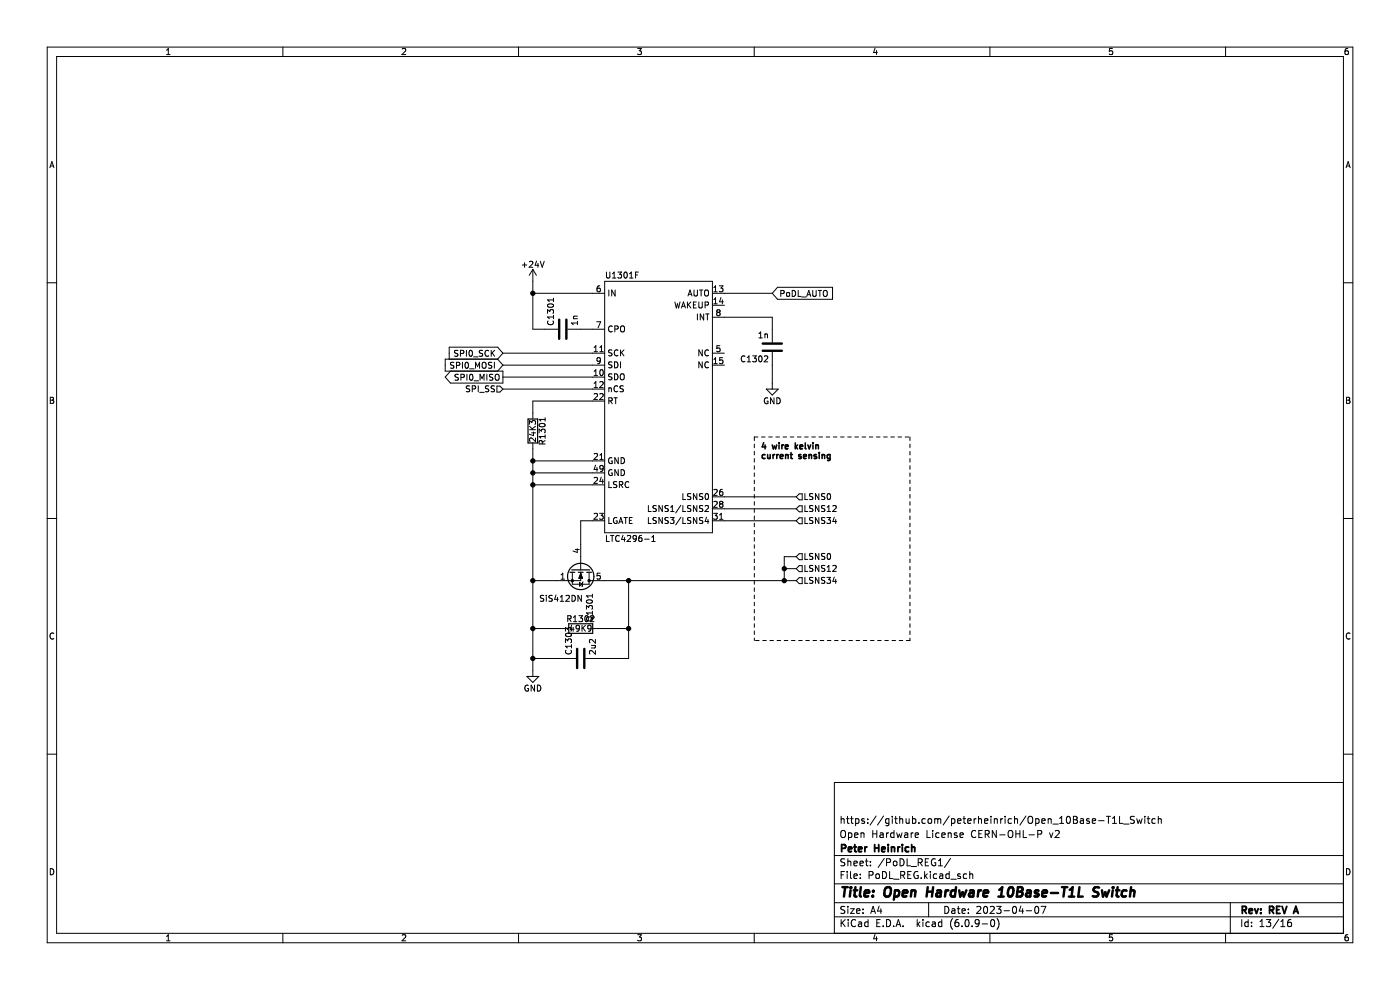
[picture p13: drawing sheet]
<svg xmlns="http://www.w3.org/2000/svg" width="297mm" height="210mm" viewBox="0 0 297 210" stroke-linecap="round" stroke-linejoin="round" font-family="sans-serif">
<path d="M0 0h297v210h-297z" fill-rule="evenodd" fill="#fff" stroke="#fff" stroke-width=".21"/>
<g fill="none" stroke="#000" stroke-width=".21">
<path d="M10 10h277v190h-277zM12 12h273v186h-273zM35.3 11.6h.8M35.3 10.6l.4-.3v1.3M60 10v2M85.3 10.4l.5-.1 .3 .3-.8 1h.8M110 10v2M135.3 10.3h.8l-.5 .5 .4 .1v.6l-.2 .1-.5-.1M160 10v2M185.6 10.2l-.3 .9h.8M185.9 10.7v.9M210 10v2"/>
<path d="M236 10.3h-.6l-.1 .6 .6-.1 .1 .7-.2 .1-.5-.1M260 10v2M285.9 10.3h-.3l-.2 .3-.1 .7 .3 .3 .4-.1-.1-.7h-.3l-.3 .2M10.6 35.6l.4-1.3 .4 1.3M10.7 35.2h.6M285.6 35.6l.4-1.3 .4 1.3M285.7 35.2h.6M10 60h2M110.8 56.2h1M111.3 55.7v1M112.3 55.5l.5-.1 .2 .4-.7 .9h.7M113 57.1v12.7h5.4"/>
<path d="M113 57.1l-.7 1.3M113 57.1l.8 1.3M113.8 55.4l-.3 .9h.8M114.1 55.8v.9M114.6 55.4l.4 1.3 .5-1.3M128.3 59.7h22.8v53.3h-22.8zM128.7 57.7v1l.2 .3h.2l.3-.3v-1M129.9 58.1l.4-.4v1.3M129.9 59h.8M131.1 57.7h.8l-.5 .5 .4 .1v.6l-.2 .1-.5-.1M132.5 57.8l.1-.1a.68 .68 0 0 1 .5 .6 .68 .68 0 0 1-.5 .7l-.3-.5zM133.6 59h.7"/>
<path d="M133.6 58.1l.3-.4v1.3M134.8 58.3h.4M135.4 57.7h-.6v1.3M285 60h2M96.3 76.9l-.7 .1v.3l.6 .3 .1 .3-.3 .2h-.4M96.8 77.5h.6l.1-.5-.7-.1v1.2M97.1 74.4h-.6v.4l.5 .2 .1 .3-.2 .3-.5-.1M97.2 79.5h-.6v.4l.5 .2 .1 .3-.2 .3-.5-.1M97.7 75l.6-.1v-.5l-.6-.1v1.3M98.1 76.9v1.2M98.8 77l.1-.1a.68 .68 0 0 1 .5 .6 .68 .68 0 0 1-.5 .6l-.3-.5zM98.9 74.3v1.3"/>
<path d="M99.1 79.4v1.3M99.6 74.4l.2-.1a.68 .68 0 0 1 .4 .6 .68 .68 0 0 1-.4 .7l-.3-.5zM99.6 78.2h1M99.7 79.5l.2-.1a.68 .68 0 0 1 .4 .6 .68 .68 0 0 1-.4 .7l-.3-.5zM100.5 75.7h.9M100.9 78.1v-1.2l.4 .9 .4-.9v1.2M102.4 74.4l-.5-.1-.2 .3 .1 .3 .5 .2v.4h-.6M102.5 76.9h.1a.43 .43 0 0 1 .5 .4v.4a.42 .42 0 0 1-.4 .4 .42 .42 0 0 1-.4-.4zM103.3 79.4v1.3M103.7 74.4a.56 .56 0 0 0-.8 .5 .56 .56 0 0 0 .8 .6M104.2 74.3v1.3M104.3 76.9l-.6 .1v.3l.5 .3 .1 .3-.2 .2h-.5"/>
<path d="M104.4 74.9l.5 .7M104.6 79.5h-.7v.4l.5 .2 .2 .3-.3 .3-.5-.1M104.9 76.9v1.2M104.9 74.3l-.7 .7M105.1 79.6l.2-.2a.43 .43 0 0 1 .6 .4v.4a.42 .42 0 0 1-.4 .5 .42 .42 0 0 1-.5-.5zM105.6 76.2h-11.2v2.5h12.3v2.6h-11.1l-1.2-1.3 1.2-1.3M105.6 76.2l1.1 1.3M106.7 80h21.6M106.7 74.9h21.6M106.7 77.5h21.6M106.7 74.9l-1.1-1.3h-10.3v2.6M106.7 74.9l-1.1 1.3"/>
<path d="M106.7 77.5l-1.1 1.2M113 62.2h15.3M116.2 66.5v-.8l.4 .4 .2-.4h.5l.1 .2-.1 .6M116.3 64.6a.61 .61 0 0 1 .7-.2 .61 .61 0 0 1 .4 .6 .75 .75 0 0 1-1.2-.2zM116.3 68.1a.56 .56 0 0 0 .5 .8 .56 .56 0 0 0 .5-.8M117.4 67.2h-1.2l.3 .4M117.4 63.3v.7M117.4 66.9v.7M117.4 63.6h-1.2l.3 .4M120.4 69.8h7.9M121.7 67.6h.8M122.5 68.5h-1.3l.4 .4"/>
<path d="M122.5 68.2v.7M122.5 67.1h-.8l.1 .5M126 79.7h.8M126 73.7l.4-.4v1.3M126 78.8l.4-.4v1.3M126 74.6h.8M126.6 68.3h.8l-.5 1.2M127.2 60.6l-.3 .1-.2 .2-.1 .8 .3 .2 .4-.1-.1-.6-.3-.1-.3 .3M127.2 74.6h.8M127.2 73.7l.4-.4v1.3M127.4 76.4l-.3 .3-.3-.1-.1-.6 .4-.1 .3 .2-.1 .7-.2 .3h-.3M127.4 78.5l.1-.1a.68 .68 0 0 1 .5 .6 .68 .68 0 0 1-.5 .7l-.3-.5z"/>
<path d="M129.2 61.5v1.3M129.8 76.8l-.6 .1v.3l.5 .3 .1 .3-.2 .2h-.5M129.8 74.3h-.6v.4l.5 .2 .1 .3-.2 .3-.5-.1M129.8 79.4h-.6v.4l.5 .2 .1 .3-.2 .3-.5-.1M129.9 69.3a.56 .56 0 0 0-.8 .5 .56 .56 0 0 0 .8 .5M130.4 79.3a.64 .64 0 0 1 .7 .6 .64 .64 0 0 1-.7 .7zM130.4 76.8a.64 .64 0 0 1 .7 .6 .64 .64 0 0 1-.7 .6zM130.4 69.8l.6-.1 .1-.4-.7-.2v1.3M130.5 61.5v1.3l-.7-1.3v1.3M131.1 74.3a.56 .56 0 0 0-.8 .6 .56 .56 0 0 0 .8 .5M131.6 79.5l.3-.2a.43 .43 0 0 1 .5 .4v.4a.42 .42 0 0 1-.4 .5 .42 .42 0 0 1-.4-.5zM131.6 74.2v1.3"/>
<path d="M131.6 76.8v1.2M131.7 69.3l.2-.2a.43 .43 0 0 1 .6 .5v.4a.42 .42 0 0 1-.4 .4 .42 .42 0 0 1-.5-.4zM131.8 74.8l.6 .7M132.4 74.2l-.8 .7M143.2 64.1l.3 1.2 .2-.9 .3 .9 .3-1.2M144.6 65.3l.4-1.2 .4 1.2M144.7 65h.6M145.8 64.1v1.2M146 62.8l.4-1.3 .4 1.3M146 64.6l.6 .7M146.1 62.4h.6M146.6 64.1l-.8 .7"/>
<path d="M147.1 64.7h.4M147.2 61.5v1l.3 .3h.2l.2-.3v-1M147.7 64.1h-.6v1.2h.6M147.9 66.6v1.3M148.3 64.1v1l.2 .2h.2l.3-.2v-1M148.4 61.5h.7M148.7 61.5v1.3M149 74.2v1.3l-.7-1.3v1.3M149 76.8v1.2l-.7-1.2v1.2M149.3 66.6v1.3l-.7-1.3v1.3M149.5 61.7l.3-.2a.43 .43 0 0 1 .5 .4v.5a.42 .42 0 0 1-.4 .4 .42 .42 0 0 1-.4-.4zM149.6 64.7h.6v-.5l-.6-.1v1.2"/>
<path d="M149.7 66.6h.7M150.1 66.6v1.3M150.3 76.9a.56 .56 0 0 0-.8 .5 .56 .56 0 0 0 .8 .5M150.3 74.3a.56 .56 0 0 0-.8 .6 .56 .56 0 0 0 .8 .5M151.1 62.2h12.7M151.1 67.3h12.7v5.3M151.1 74.9h2.6M151.1 77.5h2.6M151.1 64.8h2.6M151.4 61.9h.8M151.4 61l.4-.4v1.3M151.4 63.5l.4-.3v1.2"/>
<path d="M151.4 76.2l.4-.3v1.2M151.4 64.4h.8M151.4 77.1h.8M152.3 66.3l-.3 .2v.2l.3 .3 .3-.1 .2-.2v-.2l-.3-.2M152.3 66.3l-.3-.3 .3-.3h.2l.3 .3-.3 .3M152.3 66.3h.2M152.6 60.6h.8l-.5 .5 .4 .1v.6l-.2 .1-.5-.1M152.7 73.3h-.6l-.1 .6h.6l.1 .6-.2 .1-.5-.1M152.9 63.1l-.3 .9h.8M153.3 63.6v.8M153.3 75.9h-.6l-.1 .6 .7-.1v.6l-.2 .1-.5-.1M158 75.6a.56 .56 0 0 0-.8 .5 .56 .56 0 0 0 .8 .5"/>
<path d="M158.5 76.8h.7M158.5 75.9l.4-.4v1.3M159.7 75.5h.8l-.5 .5 .4 .1v.5l-.2 .2-.5-.2M161 71.7h.7M161 70.8l.4-.4v1.3M161.1 75.6l.1-.1a.68 .68 0 0 1 .5 .6 .68 .68 0 0 1-.5 .7l-.3-.5zM162.2 75.6l.4-.1 .3 .4-.8 .9h.8M162.3 70.8v.9M162.3 71l.5-.1v.8M163.8 74.7v7.8M164.9 60.9h11.7v2.6h-11.7l-1.1-1.3zM165.6 62.3l.6-.1 .1-.5-.7-.1v1.3"/>
<path d="M166.9 62.2l.2-.2 .4 .2-.1 .6h-.5zM168.1 61.6a.64 .64 0 0 1 .7 .6 .64 .64 0 0 1-.7 .7zM169.3 61.6v1.3h.6M170.1 63h.9M171.1 62.9l.5-1.3 .4 1.3M171.3 62.5h.6M172.4 61.6v1l.3 .3h.2l.2-.3v-1M173.6 61.6h.7M173.9 61.6v1.3M174.7 61.8l.3-.2a.43 .43 0 0 1 .5 .4v.5a.42 .42 0 0 1-.4 .4 .42 .42 0 0 1-.4-.4zM10.7 84.3h.4l.3 .2-.3 .4 .3 .1v.3l-.2 .3h-.5zM10.7 84.9h.4"/>
<path d="M97.8 80.1l.6-.1 .1-.5-.7-.1v1.3M99.6 81.9l-.6 .1v.3l.5 .3 .1 .3-.2 .2-.5-.1M100.2 82.5l.6-.1 .1-.4-.7-.2v1.3M100.6 80.8h.9M101.5 81.8v1.3M101.8 83.2h.9M101.8 80.7v-1.3l.5 .9 .4-.9v1.3M103.7 81.9l-.7 .1v.3l.6 .3 .1 .3-.2 .2-.5-.1M104.9 81.9l-.5-.1-.2 .3 .1 .3 .5 .2v.4h-.6M105.4 81.9h.7l.6 .6-.6 .7h-.7zM106.7 82.5h21.6M112.3 90v-.8l.5 .4 .1-.3h.6l.1 .2-.1 .5"/>
<path d="M112.3 91.2h1.3M112.3 90.4l.8 .8M112.8 91.8h.8M113 94v49.5M113 97.8h15.3M113.2 91.6v.8l-.9-.3M113.6 92.9v.8l-.9-.8-.4 .2 .2 .5M113.6 90.4l-.7 .6M114.4 91.8v-.8l.5 .5 .1-.4h.5l.1 .2-.1 .5M114.5 89.9a.61 .61 0 0 1 .7-.2 .61 .61 0 0 1 .4 .7 .75 .75 0 0 1-1.2-.3zM115 94.2v-.6l-.5-.1-.1 .7h1.2M115.6 93.4l-.6 .5"/>
<path d="M115.6 88.6v.7M115.6 92.2v.8M115.6 92.6h-1.2l.3 .4M115.6 89h-1.2l.3 .3M126 83.6l.5-.1 .3 .4-.8 .9h.8M126 81.3l.4-.3v1.2M126 82.2h.8M126 96.3l.5-.1 .3 .4-.8 .9h.8M126.3 98.7l-.3 .9h.8M126.6 99.2v.8M127.2 83.6l.5-.1 .3 .4-.8 .9h.8M127.2 81.1l.5-.1 .3 .3-.8 .9h.8"/>
<path d="M127.2 96.6l.4-.4v1.3M127.2 97.5h.8M128 99.3l-.3 .2h-.3l-.1-.7 .4-.1 .3 .3-.1 .7-.2 .2-.3 .1M128.3 85.1h-15.3v3.8M129.2 85h.6v-.5l-.6-.1v1.2M129.2 82.3v.8M129.2 82.4l.4-.1 .1 .8M129.5 85l.4 .6M129.8 99.7a.58 .58 0 0 0-.7 .6 .58 .58 0 0 0 .8 .5v-.5h-.3M129.8 97.1a.58 .58 0 0 0-.7 .6 .58 .58 0 0 0 .8 .5v-.4h-.3M130.3 84.4h.7M130.6 84.4v1.2"/>
<path d="M131 82a.56 .56 0 0 0-.8 .5 .56 .56 0 0 0 .8 .5M131.2 97.1v1.2l-.8-1.2v1.2M131.2 99.6v1.3l-.8-1.3v1.3M131.8 97.1a.64 .64 0 0 1 .7 .6 .64 .64 0 0 1-.7 .6zM131.8 99.6a.64 .64 0 0 1 .7 .7 .64 .64 0 0 1-.7 .6zM132.2 81.9l-.6 .1v.3l.5 .3 .1 .3-.2 .2-.5-.1M160 94.2v.8M160 95.7v.8M160 97.3v.7M160 98.8v.8M160.8 92.7h-.8v.8M161.5 92.7h.8"/>
<path d="M162.6 82.5h2.5l-1.3 1.3zM162.9 84.4a.58 .58 0 0 0-.8 .6 .58 .58 0 0 0 .8 .5v-.4h-.2M163.1 92.7h.7M164.2 84.4v1.2l-.7-1.2v1.2M164.6 92.7h.8M164.8 84.4a.64 .64 0 0 1 .7 .6 .64 .64 0 0 1-.7 .6zM166.1 92.7h.8M167.6 92.7h.8M169.2 92.7h.7M170.7 92.7h.8M172.2 92.7h.8M173.7 92.7h.8"/>
<path d="M175.3 92.7h.7M176.8 92.7h.7M178.3 92.7h.8M179.8 92.7h.8M181.4 92.7h.7M182.9 92.7h.7M184.4 92.7h.8M185.9 92.7h.8M187.5 92.7h.7M189 92.7h.7M190.5 92.7h.8M192 92.7h.8"/>
<path d="M193 92.7v.8M193 94.2v.8M193 95.7v.8M193 97.3v.7M193 98.8v.8M285.7 84.3h.4l.2 .2-.2 .4 .2 .1 .1 .3-.2 .3h-.5zM285.7 84.9h.4M10 110h2M113 102.9h15.3M113 100.3h15.3M122 116.6h.9M122.5 116.4v.8l-.9-.3"/>
<path d="M126 101.4l.5-.1 .3 .3-.8 .9h.8M126 109l.5-.1 .3 .4-.8 .9h.8M127.2 108.9h.8l-.5 .5 .4 .1v.5l-.2 .2-.5-.2M127.5 101.2l-.3 .9h.8M127.9 101.7v.8M128.3 110.5h-5.1v10.4M128.7 113.6v1.3h.6M129.2 109.8v1.2h.6M129.2 102.2v1.2h.6M129.5 113.6h.7M129.9 113.6v1.3M130.9 102.2l-.7 .1v.3l.5 .3 .2 .3-.3 .2h-.5"/>
<path d="M130.9 109.8a.58 .58 0 0 0-.8 .6 .58 .58 0 0 0 .8 .5v-.4h-.2M131.3 111l.4-1.2 .4 1.2M131.4 113.7a.56 .56 0 0 0-.8 .5 .56 .56 0 0 0 .8 .5M131.4 102.8h.6l.1-.5-.7-.1v1.2M131.4 110.7h.6M131.7 102.8l.4 .6M132.2 113.5l-.3 .9h.7M132.4 109.8h.7M132.5 114v.9M132.7 109.8v1.2M133.1 113.7l.5-.1 .2 .3-.8 1h.8M133.4 102.3a.56 .56 0 0 0-.8 .5 .56 .56 0 0 0 .8 .5"/>
<path d="M133.5 110.4h.4M134.1 109.8h-.6v1.2h.6M135 114.1l-.2 .3-.4-.1-.1-.6 .5-.1 .2 .2-.1 .8-.1 .2-.4 .1M136.1 113.6h-.4l-.1 .3-.1 .7 .2 .3 .5-.2-.1-.6h-.4l-.2 .2M136.8 114.4h.9M137.5 109.8v1.2h.7M137.5 107.2v1.3h.7M138.3 114.9h.7M138.3 113.9l.3-.3v1.3M139.2 109.8l-.6 .1v.4l.5 .2 .1 .3-.2 .2h-.5M139.2 107.3l-.6 .1v.3l.5 .3 .1 .3-.2 .2-.5-.1M140.5 107.2v1.3l-.7-1.3v1.3"/>
<path d="M140.5 109.8v1.2l-.7-1.2v1.2M141.8 109.8l-.7 .1v.4l.6 .2 .1 .3-.3 .2h-.4M141.8 107.3l-.7 .1v.3l.6 .3 .1 .3-.3 .2-.4-.1M142.2 109.8h.8l-.4 .5 .3 .1v.5l-.2 .1-.5-.1M142.3 108.5h.7M142.3 107.6l.3-.4v1.3M144.4 107.2l-1 1.6M144.4 109.7l-1 1.6M144.9 109.8v1.2h.6M144.9 107.2v1.3h.6M144.9 104.7v1.3h.6M146.6 109.8l-.7 .1v.4l.5 .2 .2 .3-.3 .2h-.5"/>
<path d="M146.6 107.3l-.7 .1v.3l.5 .3 .2 .3-.3 .2-.5-.1M146.6 104.8h-.7v.4l.5 .2 .2 .3-.3 .3-.5-.1M147.8 104.7v1.3l-.7-1.3v1.3M147.8 107.2v1.3l-.7-1.3v1.3M147.8 109.8v1.2l-.7-1.2v1.2M149.1 104.8h-.7v.4l.6 .2 .1 .3-.2 .3-.5-.1M149.1 109.8l-.7 .1v.4l.6 .2 .1 .3-.2 .2h-.5M149.1 107.3l-.7 .1v.3l.6 .3 .1 .3-.2 .2-.5-.1M149.6 107.4l.5-.2 .2 .4-.8 .9h.8M149.7 104.8l.2-.1a.68 .68 0 0 1 .4 .6 .68 .68 0 0 1-.4 .7l-.3-.5zM149.9 109.7l-.3 .9h.8M150.2 110.2v.8"/>
<path d="M151.1 110.5h17.8M151.1 105.4h17.8M151.1 107.9h17.8M151.4 108.9h.8l-.5 .5 .4 .1v.5l-.2 .2-.5-.2M151.4 103.9l.5-.1 .3 .4-.8 .9h.8M151.4 106.5l.5-.2 .3 .4-.8 .9h.8M152.6 110.2h.8M152.6 109.3l.4-.4v1.3M152.9 106.9l-.3 .2 .1 .4 .2 .1h.2l.3-.2-.1-.4-.2-.1M152.9 106.9l-.3-.2 .3-.4h.2l.3 .3-.3 .3M152.9 106.9h.2M153.3 103.8l-.4 .1-.2 .2-.1 .7 .3 .3 .4-.1v-.6l-.4-.1-.3 .2"/>
<path d="M160 100.3v.8M160 101.8v.8M160 103.4v.7M160 104.9v.7M160 106.4v.8M160 107.9v.8M160 109.5v.7M160 111v.7M160 112.5v.8M160 114v.8M160 115.6v.7M160 117.1v.7"/>
<path d="M160 118.6v.8M168.9 118.1h-2.5v5.1M168.9 105.4l.6-.6h.7v1.2h-.7zM168.9 107.9l.6-.6h.7v1.3h-.7zM168.9 110.5l.6-.7h.7v1.3h-.7zM168.9 118.1l.6-.6h.7v1.2h-.7zM169.5 120h.7v1.3h-.7l-.6-.7zM170.8 119.9v1.3h.6M170.8 104.7v1.3h.6M170.8 107.2v1.3h.6M170.8 109.8v1.2h.6M170.8 117.4v1.3h.6"/>
<path d="M172.4 117.5h-.6v.4l.5 .2 .1 .3-.2 .3-.5-.1M172.4 109.8l-.6 .1v.4l.5 .2 .1 .3-.2 .2h-.5M172.4 120l-.6 .1v.3l.5 .3 .1 .3-.2 .2-.5-.1M172.4 104.8h-.6v.4l.5 .2 .1 .3-.2 .3-.5-.1M172.4 107.3l-.6 .1v.3l.5 .3 .1 .3-.2 .2-.5-.1M173.7 104.7v1.3l-.7-1.3v1.3M173.7 107.2v1.3l-.7-1.3v1.3M173.7 109.8v1.2l-.7-1.2v1.2M173.7 117.4v1.3l-.7-1.3v1.3M173.7 119.9v1.3l-.7-1.3v1.3M175 104.8h-.7v.4l.6 .2 .1 .3-.3 .3-.4-.1M175 117.5h-.7v.4l.6 .2 .1 .3-.3 .3-.4-.1"/>
<path d="M175 120l-.7 .1v.3l.6 .3 .1 .3-.3 .2-.4-.1M175 107.3l-.7 .1v.3l.6 .3 .1 .3-.3 .2-.4-.1M175 109.8l-.7 .1v.4l.6 .2 .1 .3-.3 .2h-.4M175.4 109.8h.8l-.4 .5 .3 .1v.5l-.1 .1-.6-.1M175.5 107.6l.3-.4v1.3M175.5 108.5h.7M175.6 104.8l.2-.1a.68 .68 0 0 1 .4 .6 .68 .68 0 0 1-.4 .7l-.3-.5zM175.6 117.5l.2-.1a.68 .68 0 0 1 .4 .6 .68 .68 0 0 1-.4 .7l-.3-.5zM176.7 107.4l.5-.2 .2 .4-.8 .9h.8M177 109.7l-.3 .9h.8M177.3 110.2v.8M193 100.3v.8"/>
<path d="M193 101.8v.8M193 103.4v.7M193 104.9v.7M193 106.4v.8M193 107.9v.8M193 109.5v.7M193 111v.7M193 112.5v.8M193 114v.8M193 115.6v.7M193 117.1v.7M193 118.6v.8"/>
<path d="M285 110h2M11.4 134.4a.58 .58 0 0 0-.8 .5 .58 .58 0 0 0 .8 .5M113 139.7h9.2M113 133.3h7.7M115.4 126.3h-.5l-.3 .2 .1 .3 .6 .3v.3l-.7 .1M115.9 126.3v.1M115.9 126.7v.9M117.2 126.3h-.5l-.3 .2 .2 .3 .5 .3v.3l-.7 .1M118 126.2l-.3 .9h.7M118.3 126.7v.9M118.9 127.6h.7M118.9 126.6l.3-.3v1.3"/>
<path d="M119 122.9h.7M119 122l.4-.4v1.3M120 133.9v-.8l.4 .4 .2-.3h.5l.1 .1-.1 .6M120 136.3v-.8l.4 .4 .2-.3h.5l.1 .2-.1 .5M120.1 126.4l.5-.1 .2 .3-.8 1h.8M120.1 134.4a.61 .61 0 0 1 .7-.2 .61 .61 0 0 1 .4 .7 .75 .75 0 0 1-1.2-.3zM120.1 137.9a.56 .56 0 0 0 .5 .8 .56 .56 0 0 0 .5-.8M120.4 131.3l.6-.1 .1-.5-.7-.1v1.3M120.7 131.3l.5 .6M121.2 136.7v.8M121.2 137.1h-1.2l.3 .4M121.3 132.6l-.3 .9h.8"/>
<path d="M121.3 126.3a.64 .64 0 0 1 .8 .6 .64 .64 0 0 1-.8 .7zM121.4 121.4v2.5h3.6v-2.5M121.6 133.1v.8M121.7 131.9h.7M121.7 131l.3-.4v1.3M122.8 130.6h.8l-.4 .5 .3 .1v.6l-.2 .1-.5-.1M122.9 133.2l-.2 .2h-.4v-.6l.4-.2 .2 .3v.7l-.2 .2-.4 .1M122.9 123.6l.7 .3-.7 .4zM123.2 121.4v1.8h-10.2M123.2 121.6l.4 1.1h-.8zM123.3 126.3v1.3l-.7-1.3v1.3M123.5 132.6v1.3"/>
<path d="M123.6 133.2l.6 .7M123.7 123.4l-.3 1M124.2 130.7l.2-.1a.68 .68 0 0 1 .4 .6 .68 .68 0 0 1-.4 .7l-.3-.5zM124.2 132.6l-.7 .8M124.4 129.2v-.7l.5 .4 .1-.4h.6l.1 .2-.1 .5M124.5 127.4a.61 .61 0 0 1 .7-.2 .61 .61 0 0 1 .4 .6 .75 .75 0 0 1-1.2-.3zM125 123.2h43.9M125.3 130.7l.5-.1 .2 .4-.8 .9h.8M125.4 133.2l-.2 .2h-.4l-.1-.6 .5-.2 .2 .3-.1 .7-.1 .2-.4 .1M125.5 136.9h.8M125.6 131.5l.1-.1a.43 .43 0 0 0-.4-.5h-.5a.42 .42 0 0 0-.4 .4 .42 .42 0 0 0 .4 .4h.7M125.7 126v.8"/>
<path d="M125.7 129.7v.7M125.7 130h-1.3l.4 .4M125.7 126.4h-1.3l.4 .4M125.7 133.3h7.7M125.8 130.8l-.4 .7M126.2 136.9v.5l-.7 .1M126.3 138v.8l-.9-.8-.4 .2 .2 .5M126.3 135.6v.8l-.9-.8-.4 .3 .2 .5M127.3 121.6h-.6l-.1 .6 .6-.1 .1 .6-.2 .2-.5-.2M133.4 123.2v16.5h-9.2M160 120.1v.8M160 121.6v.8"/>
<path d="M160 123.2v.7M160 124.7v.8M160 126.2v.8M160 127.7v.8M160 129.3v.7M160 130.8v.8M160 132.3v.8M160 133.8v.8M160 135.4v.5M160.3 135.9h.7M161.8 135.9h.8M163.3 135.9h.8"/>
<path d="M164.8 135.9h.8M166.4 135.9h.7M166.4 120.6h2.5M167.9 135.9h.8M168.9 123.2l.6-.7h.7v1.3h-.7zM169.4 135.9h.8M170.8 122.5v1.2h.6M170.9 135.9h.8M172.4 122.5l-.6 .1v.4l.5 .2 .1 .3-.2 .2h-.5M172.5 135.9h.7M173.7 122.5v1.2l-.7-1.2v1.2M174 135.9h.8"/>
<path d="M175 122.5l-.7 .1v.4l.6 .2 .1 .3-.3 .2h-.4M175.4 122.5h.8l-.4 .5 .3 .1v.5l-.1 .1-.6-.1M175.5 121.2h.7M175.5 120.3l.3-.4v1.3M175.5 135.9h.8M176.7 120.1l.5-.2 .2 .4-.8 .9h.8M177 122.4l-.3 .9h.8M177 135.9h.8M177.3 122.9v.8M178.6 135.9h.7M180.1 135.9h.8M181.6 135.9h.8"/>
<path d="M183.1 135.9h.8M184.7 135.9h.7M186.2 135.9h.7M187.7 135.9h.8M189.2 135.9h.8M190.8 135.9h.7M193 135.4v.5h-.7M193 120.1v.8M193 121.6v.8M193 123.2v.7M193 124.7v.8M193 126.2v.8"/>
<path d="M193 127.7v.8M193 129.3v.7M193 130.8v.8M193 132.3v.8M193 133.8v.8M286.4 134.4a.58 .58 0 0 0-.8 .5 .58 .58 0 0 0 .8 .5M10 160h2M111.8 143.5h2.5l-1.3 1.3zM112.1 145.4a.58 .58 0 0 0-.8 .6 .58 .58 0 0 0 .8 .5v-.4h-.2M113.4 145.3v1.3l-.7-1.3v1.3M114 145.3a.64 .64 0 0 1 .7 .7 .64 .64 0 0 1-.7 .6zM285 160h2"/>
<path d="M178.4 176.4l.3-.2a.5 .5 0 0 1 .7 .5v.5a.5 .5 0 0 1-.5 .5 .5 .5 0 0 1-.5-.5zM178.4 173.2v1.5M178.4 173.8l.3-.1h.3l.1 1M179.6 173.7h.6M179.8 173.2v1.3l.4 .2M180 176.7h.4l.3 .3-.1 .6h-.6M180 176.7v1.5M180.4 173.7h.6M180.7 173.2v1.3l.3 .2M181.3 177.2l.7-.2-.1-.3h-.4l-.2 .2 .1 .7h.5M181.5 173.7h.4l.3 .3-.1 .6h-.6M181.5 173.7v1.5"/>
<path d="M182.7 176.8l.2-.1h.3l.1 1M182.7 176.7v1M183.4 173.7h-.4l-.2 .2 .1 .2 .5 .1v.4h-.6M184.1 173.7v.2M184.1 174.5v.2M185.2 176.2v1.5M185.2 176.9h.8M185.9 173.1l-1.3 1.9M186 176.2v1.5M186.7 176.7h.6l.1 1M187.4 177l-.5 .1-.2 .2 .2 .4 .5-.1M187.4 173.1l-1.2 1.9"/>
<path d="M188.1 176.7v1M188.5 176.7l-.4 .3M188.6 173.7v1.2l-.3 .3-.4-.1M188.6 173.7h-.4l-.3 .3 .1 .6h.6M189.3 173.2v.1M189.3 173.7v1M189.7 176.7h-.5l-.3 .3 .2 .6h.6M189.7 176.2v1.5M189.8 173.7h.6M190 173.2v1.3l.4 .2M190.2 176.7l.3 1 .3-.7 .3 .7 .3-1M190.9 173.8l.2-.1h.3l.1 1"/>
<path d="M190.9 173.2v1.5M191.9 176.7h.6l.1 1M192.2 173.7l.1 .9 .4 .1 .2-.2M192.6 177l-.5 .1-.2 .2 .2 .4 .5-.1M192.9 173.7v1M193.3 176.7v1M193.6 173.7h.4l.3 .3-.1 .6h-.6M193.6 173.2v1.5M193.7 176.7l-.4 .3M194.2 177.2l.7-.2-.1-.3h-.4l-.2 .2v.7h.6M194.9 174.5v.2M196.3 173.7h-.4l-.3 .3 .1 .6h.6"/>
<path d="M196.7 176.2v1.5h.7M197 173.7h.4l.3 .3v.4l-.3 .3-.4-.1-.1-.2zM197.9 176.2v.1M197.9 176.7v1M198.3 173.8l.4-.1 .2 .2M198.3 173.7v1M198.9 173.9l.3-.2h.3l.1 1M198.9 173.9v.8M199.2 176.7h-.4l-.3 .3 .2 .6h.5M199.8 177.2l.7-.2-.1-.3h-.4l-.2 .2 .1 .7h.5M201.2 176.8l.2-.1h.3l.1 1M201.2 176.7v1"/>
<path d="M201.4 173.1l-1.3 1.9M201.9 173.7h.4l.3 .3-.2 .6h-.5M201.9 173.7v1.5M203 176.7h-.3l-.3 .2 .1 .2 .5 .1v.4h-.6M203.2 174.2l.7-.2-.1-.3h-.4l-.2 .2v.7h.6M203.7 177.2l.7-.2-.1-.3h-.4l-.2 .2v.7h.6M204.3 173.7h.6M204.5 173.2v1.3l.4 .2M205.3 174.2l.7-.2-.1-.3h-.4l-.2 .2 .1 .7h.5M206.7 173.7v1M207 176.3a.71 .71 0 0 0-1 .5 .71 .71 0 0 0 .7 .9l.3-.2M207.1 173.7l-.4 .3"/>
<path d="M207.6 173.8l.2-.1h.4v1M207.6 173.2v1.5M207.7 176.9h.5M208.4 176.2h-.7v1.5h.7M208.9 174.2l.7-.2-.1-.3h-.4l-.2 .2v.7h.6M209 177l.7-.1 .2-.2-.1-.4-.8-.1v1.5M209.4 177l.5 .7M210.2 173.2v.1M210.2 173.7v1M210.9 173.7v1M210.9 173.8l.3-.1h.3l.1 1M211.4 176.2v1.5l-.9-1.5v1.5"/>
<path d="M212.1 177.1h1.1M212.3 173.7v1M212.7 173.7l-.4 .3M213.2 173.2v.1M213.2 173.7v1M213.9 176.4l.3-.2a.5 .5 0 0 1 .7 .5v.5a.5 .5 0 0 1-.5 .5 .5 .5 0 0 1-.5-.5zM214.6 173.7h-.4l-.3 .3 .1 .6h.6M215.2 173.8l.2-.1h.4l.1 1M215.2 173.2v1.5M215.5 176.9h.9M215.5 176.2v1.5M216.4 176.2v1.5"/>
<path d="M217.1 176.2v1.5h.7M217.6 173.1l-1.2 1.9M218.1 173.4l.3-.2a.5 .5 0 0 1 .7 .5v.5a.5 .5 0 0 1-.5 .5 .5 .5 0 0 1-.5-.5zM218.3 177.1h1.1M219.7 173.7h.4l.3 .3-.1 .6h-.6M219.7 173.7v1.5M220.1 177l.8-.1 .1-.2-.1-.4-.8-.1v1.5M221 174.2l.7-.2-.1-.3h-.4l-.2 .2 .1 .7h.5M222.4 173.8l.2-.1h.3l.1 1M222.4 173.7v1M222.6 176.7l.4 1 .4-1M223.4 174.8h1.1"/>
<path d="M223.9 176.3l.5-.1 .3 .4-.9 1.1h.9M224.8 174.7h.8M224.8 173.6l.4-.4v1.5M226.4 173.3l.2-.1a.8 .8 0 0 1 .5 .7 .8 .8 0 0 1-.5 .8l-.4-.6zM227.7 173.2h.5l.3 .3-.3 .4 .3 .1 .1 .4-.3 .3h-.6zM227.7 173.9h.5M229.2 173.7h.6l.1 1M229.9 174l-.5 .1-.3 .2 .3 .4 .5-.1M231.1 173.7h-.4l-.2 .2 .1 .2 .5 .1v.4h-.6M231.7 174.2l.7-.2v-.3h-.5l-.2 .2 .1 .7h.6M233.1 174.1h1.1M234.7 173.2h.9"/>
<path d="M235.1 173.2v1.5M236 174.7h.9M236 173.6l.4-.4v1.5M237.5 173.2v1.5h.7M238.4 174.8h1.1M240.6 173.2h-.5l-.3 .3 .1 .3 .7 .3v.4l-.2 .2-.6-.1M241.1 173.7l.3 1 .3-.7 .3 .7 .3-1M242.9 173.2v.1M242.9 173.7v1M243.4 173.7h.5M243.6 173.2v1.3l.3 .2M245.1 173.7h-.5l-.2 .3 .1 .6h.6"/>
<path d="M245.7 173.8l.2-.1h.4l.1 1M245.7 173.2v1.5M285 166h-108v32M10.7 184.3a.66 .66 0 0 1 .7 .6 .66 .66 0 0 1-.7 .7zM35.3 198.6l.4-.3v1.3M35.3 199.6h.8M60 198v2M85.3 198.4l.5-.1 .3 .3-.8 1h.8M110 198v2M135.3 198.3h.8l-.5 .5 .4 .1v.5l-.2 .2-.5-.2M160 198v2M177 194.5h108"/>
<path d="M177 191.5h108M177 187.5h108M177 181.5h108M178.4 185.6h.5M178.4 195.1v1.5M178.7 195.7l.6 .9M179.2 184.9h-.8v1.5M179.2 192.3h-.5l-.3 .1v.4l.7 .3 .1 .4-.3 .3-.5-.1M179.2 182.2h-.5l-.3 .1v.4l.7 .3 .1 .4-.3 .3-.5-.1M179.3 195.1l-.9 .8M179.7 184.9v.1M179.7 185.4v1"/>
<path d="M179.9 182.2v1.5M179.9 192.3v.1M179.9 192.8v1M179.9 182.8l.2-.1h.3l.1 1M179.9 195.1v.1M179.9 195.6v1M180.4 192.8h.8l-.8 1h.8M180.4 184.9v1.2l.3 .3M181.2 185.9l.7-.2-.1-.3h-.4l-.2 .2v.7h.6M181.2 183.2l.7-.2-.1-.3h-.4l-.2 .2v.7h.6M181.5 195.2a.71 .71 0 0 0-1 .5 .71 .71 0 0 0 .7 .9l.3-.2M181.7 193.3l.7-.2v-.3h-.5l-.2 .2 .1 .7h.6"/>
<path d="M182.2 195.6h.5l.1 1M182.4 183.2l.8-.2-.1-.3h-.4l-.3 .2 .1 .7h.6M182.5 186.2v.2M182.5 185.4v.2M182.8 195.9l-.5 .1-.2 .2 .2 .4 .5-.1M183.1 193.6v.2M183.1 192.8v.2M183.6 182.7h.6M183.8 182.2v1.2l.4 .3M184.2 195.6h-.5l-.3 .2 .2 .7h.6M184.2 195.1v1.5M184.4 185.6h.7l.1-.2v-.4l-.8-.1v1.5"/>
<path d="M184.7 183.5v.2M184.7 182.7v.2M184.7 193.8l.5-1.5 .5 1.5M184.9 193.3h.7M185.6 198.2l-.3 .9h.8M185.9 185.5l.2-.1 .4 .1 .1 .6-.2 .2-.3 .1-.2-.2zM185.9 198.7v.9M186 195.8h.5M186.5 192.2l-.3 1.1h.9M186.7 195.1h-.7v1.5h.7M186.9 192.8v1M187.2 184.9a.76 .76 0 0 1 .9 .7 .76 .76 0 0 1-.9 .8z"/>
<path d="M187.4 196.4v.2M187.6 182.1l-1.3 1.9M188.1 195.1a.76 .76 0 0 1 .8 .7 .76 .76 0 0 1-.8 .8zM188.1 182.9h.7l.1-.2v-.4l-.8-.1v1.5M188.7 184.9v1.5h.7M189.6 182.8l.2-.1 .4 .1 .1 .6-.1 .2-.4 .1-.2-.2zM189.6 196.4v.2M189.6 186.5h1.1M190.1 196.6l.5-1.5 .5 1.5M190.2 196.1h.7M190.9 182.2a.76 .76 0 0 1 .9 .7 .76 .76 0 0 1-.9 .8zM191.1 185.6h.7l.1-.2v-.4l-.8-.1v1.5"/>
<path d="M191.4 185.6l.5 .8M191.6 196.4v.2M192.4 182.2v1.5h.8M192.6 185.6h.5M193.3 184.9h-.7v1.5h.7M193.3 183.8h1.1M194.6 195.1v1.5M194.7 196l.5 .6M194.7 184.9a.7 .7 0 0 0-.8 .7 .7 .7 0 0 0 .8 .7l.1-.6h-.3M194.8 182.9h.7l.2-.2-.1-.4-.8-.1v1.5M195.2 195.6l-.6 .5M195.2 182.9l.5 .8"/>
<path d="M195.4 186.2v.2M195.8 195.1v.1M195.8 195.6v1M196.2 184.9v1.5M196.3 185.8l.4 .6M196.3 182.9h.5M196.7 185.4l-.5 .5M197 191.5v3M197 182.2h-.7v1.5h.7M197.2 195.6h-.5l-.3 .2 .2 .7h.6M197.4 184.9v.1M197.4 185.4v1"/>
<path d="M197.8 195.6h.6v1M198.4 195.9l-.5 .1-.2 .2 .2 .4 .5-.1M198.4 182.2a.7 .7 0 0 0-.8 .7 .7 .7 0 0 0 .8 .7l.1-.6h-.3M198.7 185.4h-.4l-.3 .2 .2 .7h.5M199.1 182.6l.4-.4v1.5M199.1 183.7h.8M199.4 185.4h.5l.1 1M199.8 195.6h-.4l-.3 .2 .1 .7h.6M199.8 195.1v1.5M200 185.7l-.5 .1-.2 .2 .2 .4 .5-.1M200.4 192.3a.76 .76 0 0 1 .9 .7 .76 .76 0 0 1-.9 .8zM201.4 185.4h-.5l-.2 .2 .1 .7h.6"/>
<path d="M201.4 184.9v1.5M201.7 182.1l-1.3 1.9M201.7 186.5h1.2M201.9 192.8h.6l.1 1M202.1 194.8a1.72 1.72 0 0 0 0 2.3M202.6 193.1l-.5 .1-.2 .2 .2 .4 .5-.1M203.1 192.8h.6M203.3 192.3v1.2l.4 .3M203.3 195.1h-.4a1.01 1.01 0 0 0 0 1.5l.5-.2v-.5l-.2-.3-.5 .1-.1 .2M203.7 185.4h-.3l-.2 .2v.2l.5 .1v.4h-.5M204.1 193.3l.7-.2-.1-.3h-.4l-.2 .2 .1 .7h.5M204.1 196.4v.2"/>
<path d="M204.9 195.2l.2-.1a.8 .8 0 0 1 .5 .7 .8 .8 0 0 1-.5 .8l-.4-.6zM205.1 185.4h-.4l-.3 .2 .1 .7h.6M205.4 193.6v.2M205.4 192.8v.2M205.7 185.5l.2-.1h.4l.1 1M205.7 184.9v1.5M206.2 196.4v.2M207.2 192.4l.6-.1 .3 .4-.9 1.1h.9M207.7 195.7l-.3 .3-.4-.1-.1-.2v-.4l.3-.2h.2l.3 .2a1 1 0 0 1-.4 1.3h-.3M208.4 196h1.1M208.8 192.4l.2-.1a.8 .8 0 0 1 .5 .7 .8 .8 0 0 1-.5 .8l-.3-.6zM210 198v2"/>
<path d="M210.1 192.4l.6-.1 .2 .4-.9 1.1h.9M210.3 195.2l.2-.1a.8 .8 0 0 1 .5 .7 .8 .8 0 0 1-.5 .8l-.3-.6zM211.4 192.3h1l-.5 .5 .4 .2v.6l-.2 .2-.7-.2M211.5 194.8a1.72 1.72 0 0 1 0 2.3M213 193.2h1.2M215 192.3h.1a.8 .8 0 0 1 .6 .7 .8 .8 0 0 1-.6 .8 1 1 0 0 1-.1-1.5zM216.6 192.2l-.4 1.1h.9M216.9 192.8v1M217.7 193.2h1.2M219.6 192.4l.3-.1a.8 .8 0 0 1 .5 .7 .8 .8 0 0 1-.5 .8l-.4-.6zM220.9 192.3h1l-.7 1.5M236 198.3h-.6l-.1 .6 .6-.1 .1 .6-.2 .2-.5-.2"/>
<path d="M260 198v2M261 191.5v6.5M263.4 195.1v1.5M264.8 195.6h-.4l-.3 .2 .1 .7h.6M264.8 195.1v1.5M265.5 196.4v.2M265.5 195.6v.2M267.3 196.6h.8M267.3 195.5l.4-.4v1.5M268.6 195.1h1l-.5 .5 .4 .2v.6l-.2 .2-.7-.2M271.3 195l-1.3 1.9M271.7 196.6h.9"/>
<path d="M271.7 195.5l.4-.4v1.5M273.9 195.1h-.5a1.01 1.01 0 0 0 0 1.5l.5-.2 .1-.5-.3-.3-.4 .1-.2 .2M285.7 184.3a.66 .66 0 0 1 .7 .6 .66 .66 0 0 1-.7 .7zM285.9 198.3h-.3l-.2 .3-.1 .7 .3 .3 .4-.2-.1-.6h-.3l-.3 .2"/>
</g>
<g fill="none" stroke="#000" stroke-width=".39">
<path d="M178.6 179.9h.7l.1-.2-.1-.4-.7-.1v1.5M181.1 179.7h.6M181.3 179.2v1.2l.4 .3M183.5 179.7v1M183.9 179.7l-.4 .2M185.6 179.2v1.5M185.6 179.9h.8M186.4 179.2v1.5M188.4 179.2v.1M188.4 179.7v1M189.1 179.8l.2-.1h.4l.1 1M189.1 179.7v1"/>
<path d="M190.5 179.7v1M190.9 179.7l-.4 .2M191.4 179.2v.1M191.4 179.7v1M192.8 179.7h-.5l-.2 .2 .1 .7h.6M193.4 179.8l.2-.1h.4l.1 1M193.4 179.2v1.5M180 180.2l.7-.2-.1-.3h-.4l-.2 .2 .1 .7h.5M182.1 180.2l.7-.2v-.3h-.5l-.2 .2 .1 .7h.6M187.1 180.2l.7-.2-.1-.3h-.4l-.2 .2v.7h.6M263.6 193h.7l.1-.2-.1-.4-.7-.1v1.5M263.9 193l.5 .8"/>
<path d="M265 193.3l.7-.2-.1-.3h-.4l-.2 .2 .1 .7h.5M266.2 192.8l.4 1 .3-1M267.5 193.6v.2M267.5 192.8v.2M269.3 193h.8l.1-.2-.1-.4-.8-.1v1.5M269.7 193l.5 .8M270.8 193h.5M271.6 192.3h-.8v1.5h.8M272 192.3l.5 1.5 .5-1.5M274.4 193.8l.5-1.5 .5 1.5M274.6 193.3h.7"/>
</g>
<g fill="none" stroke="#000" stroke-width=".52">
<path d="M178.7 188.2h1.2M179.3 188.2l-.3 2M180.4 188.9l-.1 1.3M180.5 188.2v.2M181.1 188.9h.8M181.5 188.2l-.2 1.7v.2l.4 .1M182.6 188.2l-.2 1.7 .3 .3M183.4 189.5l1-.2-.1-.3-.5-.1-.3 .2-.1 1h.8M185.2 190l-.1 .2M185.3 189v.1M187.8 188.5a.69 .69 0 0 1 1.2 0 1.47 1.47 0 0 1-.6 1.7l-.6-.1a1.5 1.5 0 0 1 0-1.6zM189.9 189h.7l.2 .2-.1 .6a.66 .66 0 0 1-1 .3"/>
<path d="M189.9 188.9l-.3 2M191.5 189.5l1-.2-.1-.3h-.7l-.2 .9 .2 .3 .6-.1M193.4 189l.3-.1 .4 .1v1.2M193.4 188.9l-.2 1.3M196.7 189.1h1.1M196.8 188.2l-.2 2M198 188.2l-.3 2M198.8 189h.8l-.1 1.2M199.6 189.3l-.7 .1a.4 .4 0 0 0-.3 .4 .4 .4 0 0 0 .2 .4l.7-.1M200.6 188.9l-.1 1.3M201.2 188.9l-.4 .1-.2 .2M202.7 189a.66 .66 0 0 0-1 .2v.6l.1 .3h.8"/>
<path d="M202.8 188.2l-.2 2M203.5 188.9l.2 1.3 .5-1 .3 1 .5-1.3M205.8 189h.7v1.2M206.6 189.3l-.7 .1a.4 .4 0 0 0-.3 .4 .4 .4 0 0 0 .2 .4l.7-.1M207.6 188.9l-.2 1.3M208.2 188.9l-.4 .1-.3 .2M208.6 189.5l1-.2v-.3l-.6-.1-.3 .2v1h.7M211.8 190.2h1.1M212 188.8l.6-.6-.2 2M214.1 188.4l.5-.2a1.19 1.19 0 0 1-.4 2l-.3-.2-.1-.6zM215.8 189.1h.7M216 188.2h.6l.3 .2v.4l-.4 .3 .3 .1a.58 .58 0 0 1-.3 1h-.8z"/>
<path d="M217.9 189h.7v1.2M218.7 189.3l-.7 .1a.4 .4 0 0 0-.3 .4 .4 .4 0 0 0 .2 .4l.7-.1M220.3 189a.49 .49 0 0 0-.8 .2l.1 .2 .7 .2v.3l-.3 .3-.6-.1M221.1 189.5l1-.2-.1-.3-.5-.1-.3 .2-.1 1h.8M222.9 189.4h1.6M225.3 188.2h1.1M225.9 188.2l-.3 2M226.7 190.2h1.2M226.9 188.8l.7-.6-.3 2M229 188.2l-.3 2h1M233.2 188.3a.85 .85 0 0 0-1.1 .1l-.1 .6 .9 .4v.6a.85 .85 0 0 1-1.1 .1M233.8 188.9l.2 1.3 .5-1 .2 1 .6-1.3"/>
<path d="M236.1 188.9l-.2 1.3M236.1 188.2v.2M236.7 188.9h.8M237.1 188.2l-.2 1.7 .1 .2 .3 .1M239 189a.66 .66 0 0 0-1 .2l-.1 .6 .2 .3h.8M239.8 189l.4-.1 .4 .1v1.2M240 188.2l-.3 2"/>
</g>
<g fill="none" stroke="#000" stroke-width=".33">
<path d="M162 93.9l-.3 .9h.8M162.3 94.4v.8M162.3 96.5l-.4-.1-.2 .3 .1 .5h.5M162.8 96.4l.1 .8 .5-.1M163.4 96.4v.9M163.8 94.4l.3 .8 .2-.6 .2 .6 .3-.8M164 96.4v.9M164.4 96.4l-.4 .3M164.8 96.4v.9M165.1 96.4l-.3 .3M165.3 94v.1M165.3 94.4v.8"/>
<path d="M165.5 96.8l.6-.1v-.2l-.4-.1-.2 .2 .1 .6h.5M165.9 94.4v.8M166.2 94.4l-.3 .2M166.6 94.8l.6-.1-.1-.3h-.3l-.2 .2 .1 .6h.4M166.7 96.5h.4l.1 .8M166.7 96.4v.9M167.6 96.4h.5M167.8 96v1.1l.3 .2M168.7 94v1.2M168.8 94.7l.4 .5M169.2 94.4l-.5 .5M169.7 94.8l.6-.1-.1-.3h-.3l-.2 .2v.6h.5"/>
<path d="M169.9 96.5l-.3-.1-.2 .2 .1 .2 .4 .1v.3h-.5M170.5 96.8l.6-.1-.1-.2-.3-.1-.2 .2v.6h.5M170.8 94v1l.2 .2M171.4 94.4l.3 .8 .3-.8M171.6 96.5h.5l.1 .8M171.6 96.4v.9M172.5 94v.1M172.5 94.4v.8M173.1 94.5l.5-.1v.8M173.1 94.4v.8M173.2 96.5l-.3-.1-.2 .2 .1 .2 .4 .1v.3h-.5M173.8 96v.1"/>
<path d="M173.8 96.4v.9M174.4 96.5h.5v.8M174.4 96.4v.9M176.1 96.5l-.4-.1-.2 .3 .1 .5h.5M176.1 96.4v1l-.2 .3-.4-.1"/>
</g>
<g fill="none" stroke="#000" stroke-width=".25">
<path d="M112 88.9h2.1v5.1h-2.1zM120.7 132.3h5v2h-5zM120.9 121.4h1M121.3 120.9h3.8M122.7 121.4h1M124.5 121.4h1"/>
<circle cx="123.2" cy="122.3" r="2.79"/>
</g>
<g fill="#000" stroke="#000" stroke-width=".21">
<path d="M123.2 121.6l.4 1.1h-.8z"/>
<circle cx="113" cy="62.2" r=".46"/>
<circle cx="113" cy="97.8" r=".46"/>
<circle cx="113" cy="100.3" r=".46"/>
<circle cx="113" cy="102.9" r=".46"/>
<circle cx="113" cy="123.2" r=".46"/>
<circle cx="113" cy="139.7" r=".46"/>
<circle cx="113" cy="133.3" r=".46"/>
<circle cx="121.4" cy="123.2" r=".25"/>
<circle cx="125" cy="123.2" r=".25"/>
<circle cx="133.4" cy="133.3" r=".46"/>
<circle cx="133.4" cy="123.2" r=".46"/>
<circle cx="166.4" cy="120.6" r=".46"/>
<circle cx="166.4" cy="123.2" r=".46"/>
</g>
<path d="M118.6 67.8v4.1M120.1 67.8v4.1M161.8 72.9h4.1M161.8 74.4h4.1M122.4 137.6v4.1M124 137.6v4.1" fill="none" stroke="#000" stroke-width=".51"/>
</svg>
